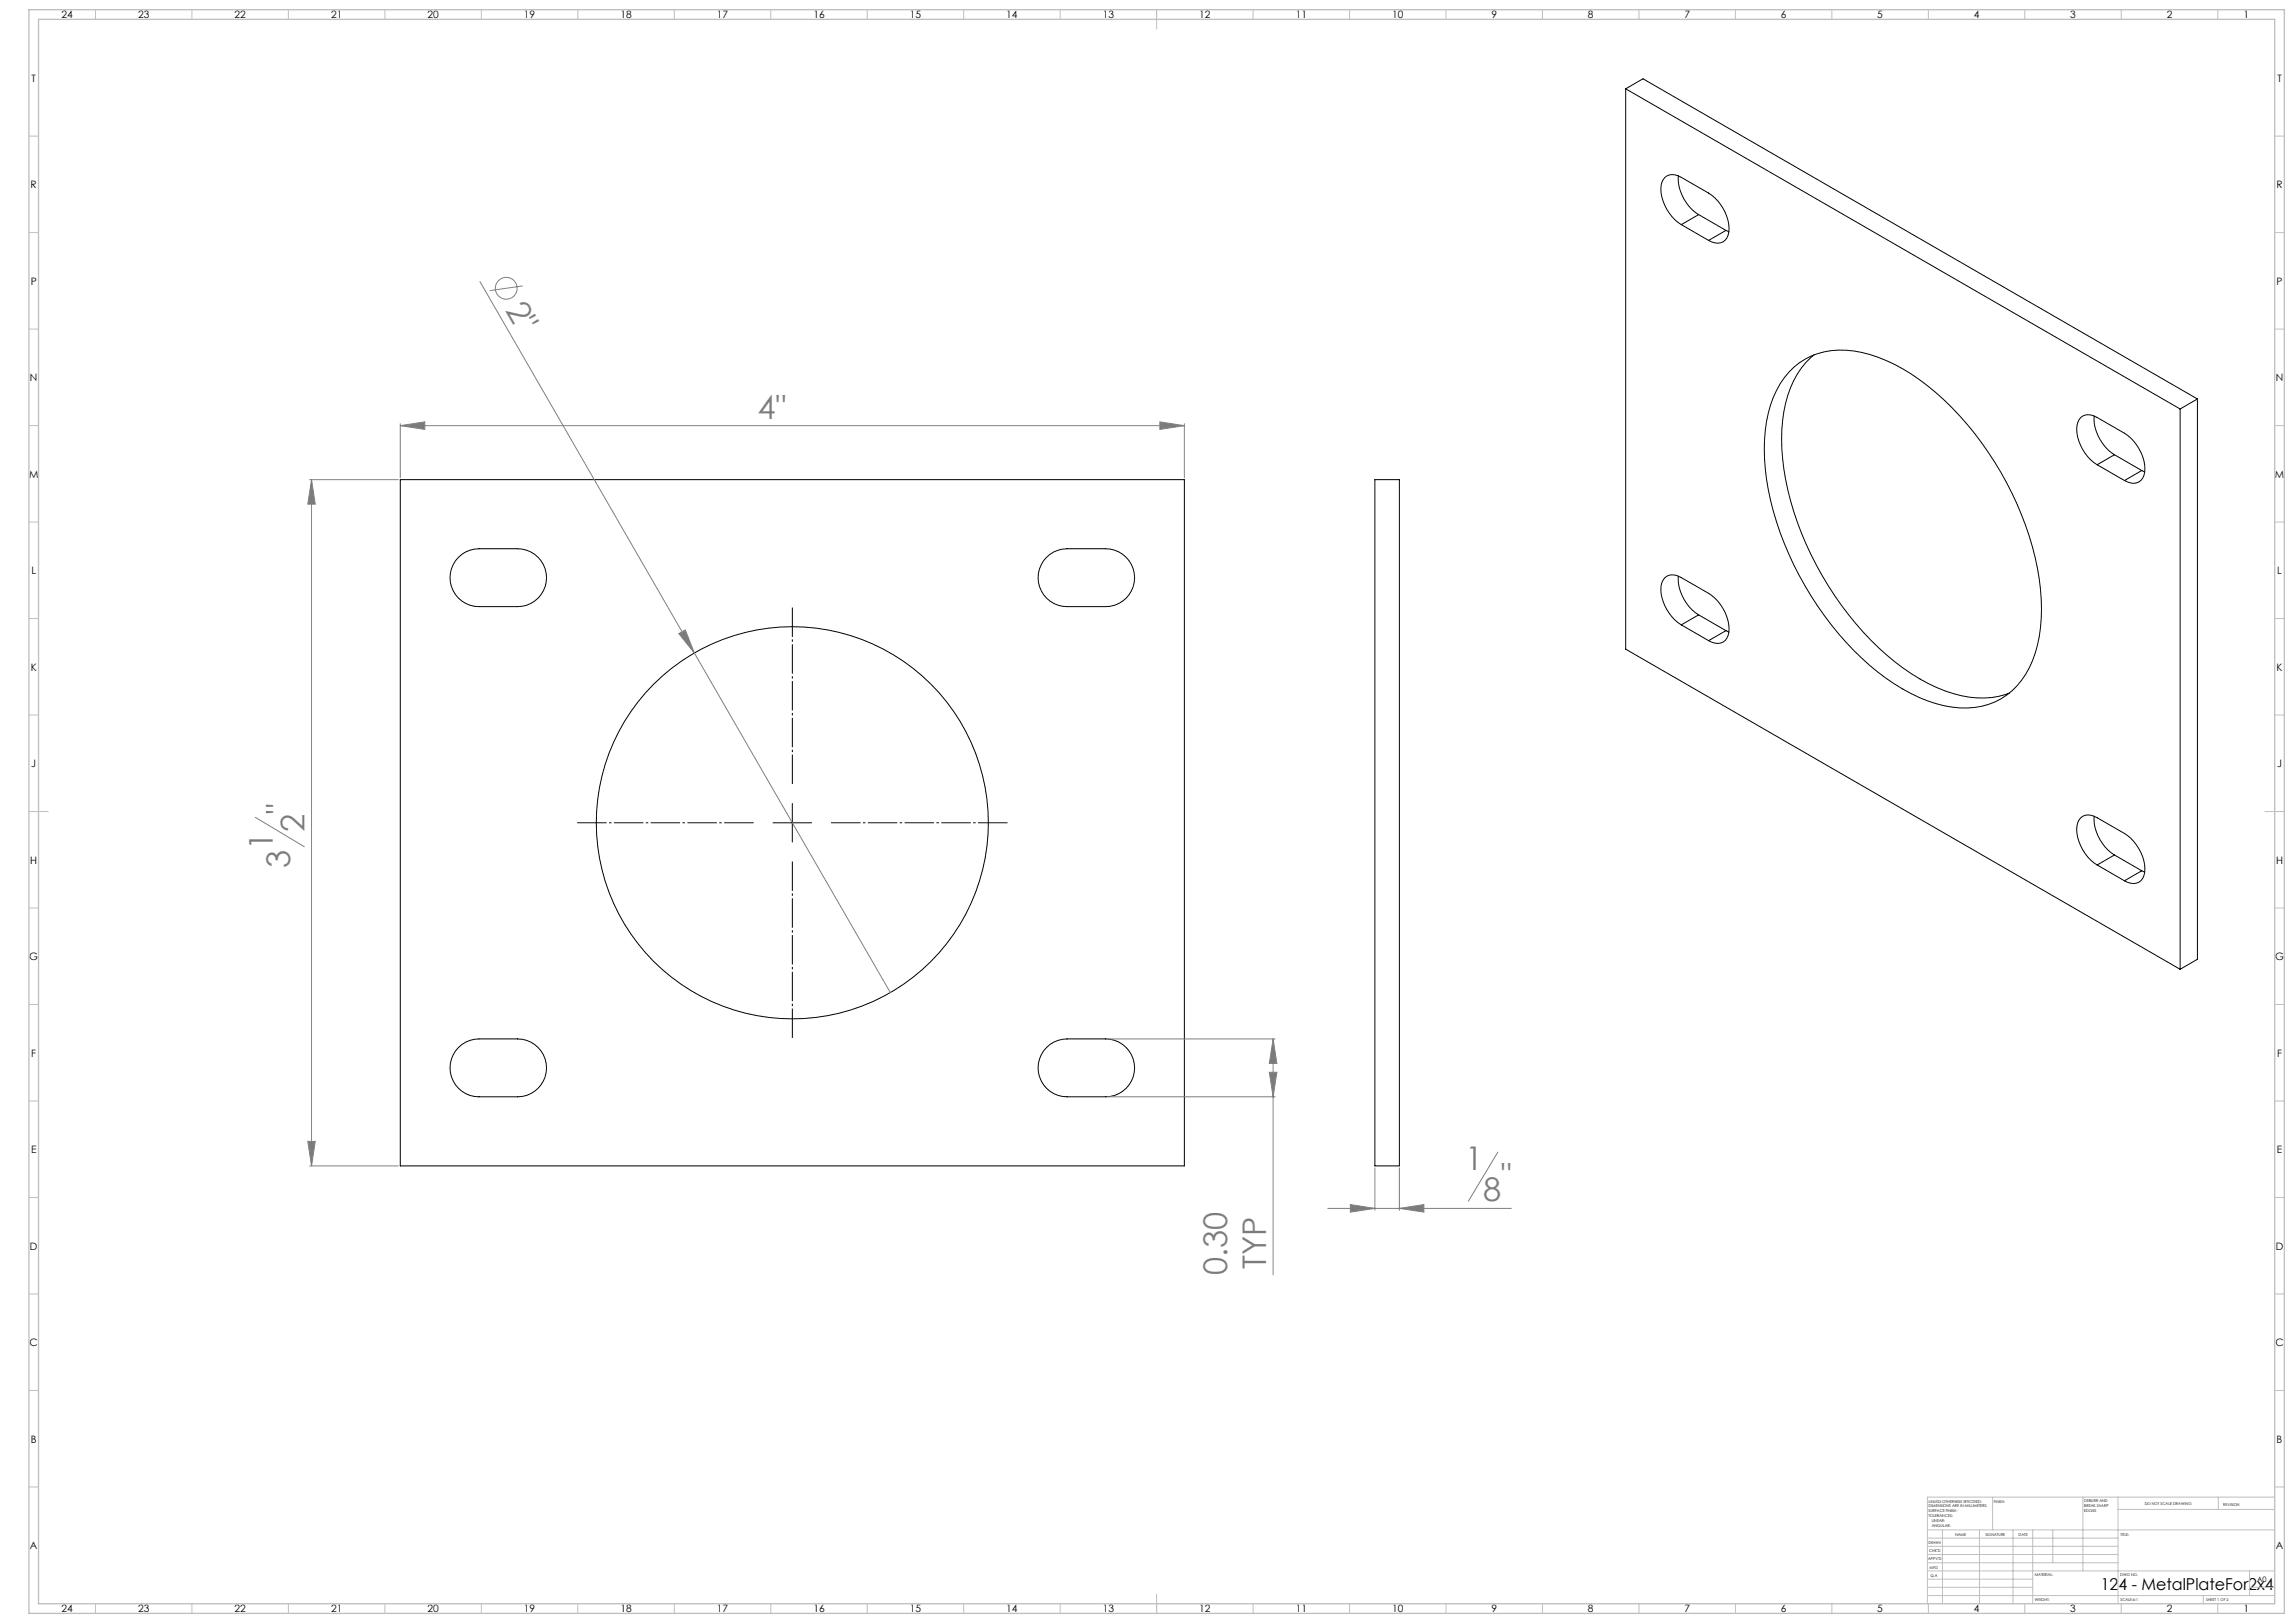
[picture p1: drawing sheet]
<svg xmlns="http://www.w3.org/2000/svg" width="1189mm" height="841mm" viewBox="0 0 1189 841" stroke-linecap="round" stroke-linejoin="round" font-family="sans-serif">
<defs><g id="words">
<g font-size="16.9" fill="#808080">
<text x="262" y="161" transform="rotate(60 262 161)">2&quot;</text>
<text x="393" y="217">4&quot;</text>
<text x="150" y="422" transform="rotate(-90 150 422)">&quot;</text>
<text x="158" y="431" transform="rotate(-90 158 431)">2</text>
<text x="141" y="441" transform="rotate(-90 141 441)">1</text>
<text x="150" y="450" transform="rotate(-90 150 450)">3</text>
<text x="759" y="606">1</text>
<text x="778" y="615">&quot;</text>
<text x="769" y="622">8</text>
<text x="656" y="658" transform="rotate(-90 656 658)">TYP</text>
<text x="636" y="661" transform="rotate(-90 636 661)">0.30</text>
</g>
<text font-size="8.5" x="1089" y="824">124 - MetalPlateFor2x4</text>
<g font-size="5.3">
<text x="32" y="9">24</text>
<text x="72" y="9">23</text>
<text x="122" y="9">22</text>
<text x="172" y="9">21</text>
<text x="222" y="9">20</text>
<text x="272" y="9">19</text>
<text x="322" y="9">18</text>
<text x="372" y="9">17</text>
<text x="422" y="9">16</text>
<text x="472" y="9">15</text>
<text x="522" y="9">14</text>
<text x="572" y="9">13</text>
<text x="622" y="9">12</text>
<text x="672" y="9">11</text>
<text x="722" y="9">10</text>
<text x="773" y="9">9</text>
<text x="823" y="9">8</text>
<text x="873" y="9">7</text>
<text x="923" y="9">6</text>
<text x="973" y="9">5</text>
<text x="1023" y="9">4</text>
<text x="1073" y="9">3</text>
<text x="1123" y="9">2</text>
<text x="1163" y="9">1</text>
<text x="16" y="42">T</text>
<text x="1180" y="42">T</text>
<text x="16" y="97">R</text>
<text x="1180" y="97">R</text>
<text x="16" y="147">P</text>
<text x="1180" y="147">P</text>
<text x="16" y="197">N</text>
<text x="1180" y="197">N</text>
<text x="15" y="247">M</text>
<text x="1179" y="247">M</text>
<text x="16" y="297">L</text>
<text x="1180" y="297">L</text>
<text x="16" y="347">K</text>
<text x="1180" y="347">K</text>
<text x="16" y="397">J</text>
<text x="1180" y="397">J</text>
<text x="16" y="447">H</text>
<text x="1180" y="447">H</text>
<text x="15" y="497">G</text>
<text x="1179" y="497">G</text>
<text x="16" y="547">F</text>
<text x="1180" y="547">F</text>
<text x="16" y="597">E</text>
<text x="1180" y="597">E</text>
<text x="16" y="647">D</text>
<text x="1180" y="647">D</text>
<text x="15" y="697">C</text>
<text x="1179" y="697">C</text>
<text x="16" y="747">B</text>
<text x="1180" y="747">B</text>
<text x="16" y="803">A</text>
<text x="1180" y="803">A</text>
<text x="32" y="835">24</text>
<text x="72" y="835">23</text>
<text x="122" y="835">22</text>
<text x="172" y="835">21</text>
<text x="222" y="835">20</text>
<text x="272" y="835">19</text>
<text x="322" y="835">18</text>
<text x="372" y="835">17</text>
<text x="422" y="835">16</text>
<text x="472" y="835">15</text>
<text x="522" y="835">14</text>
<text x="572" y="835">13</text>
<text x="622" y="835">12</text>
<text x="672" y="835">11</text>
<text x="722" y="835">10</text>
<text x="773" y="835">9</text>
<text x="823" y="835">8</text>
<text x="873" y="835">7</text>
<text x="923" y="835">6</text>
<text x="973" y="835">5</text>
<text x="1023" y="835">4</text>
<text x="1073" y="835">3</text>
<text x="1123" y="835">2</text>
<text x="1163" y="835">1</text>
</g>
<text font-size="3.9" x="1170" y="820">A0</text>
<g font-size="2">
<text x="1000" y="779">UNLESS OTHERWISE SPECIFIED:</text>
<text x="1033" y="779">FINISH:</text>
<text x="1080" y="778">DEBURR AND</text>
<text x="1112" y="780">DO NOT SCALE DRAWING</text>
<text x="1000" y="781">DIMENSIONS ARE IN MILLIMETERS</text>
<text x="1000" y="784">SURFACE FINISH:</text>
<text x="1080" y="781">BREAK SHARP</text>
<text x="1080" y="783">EDGES</text>
<text x="1152" y="780">REVISION</text>
<text x="1000" y="786">TOLERANCES:</text>
<text x="1001" y="789">LINEAR:</text>
<text x="1001" y="791">ANGULAR:</text>
<text x="1013" y="796">NAME</text>
<text x="1029" y="796">SIGNATURE</text>
<text x="1046" y="796">DATE</text>
<text x="1099" y="796">TITLE:</text>
<text x="1000" y="800">DRAWN</text>
<text x="999" y="808">APPV'D</text>
<text x="1000" y="804">CHK'D</text>
<text x="1000" y="813">MFG</text>
<text x="1001" y="817">Q.A</text>
<text x="1055" y="817">MATERIAL:</text>
<text x="1099" y="817">DWG NO.</text>
<text x="1055" y="830">WEIGHT:</text>
<text x="1099" y="830">SCALE:4:1</text>
<text x="1143" y="830">SHEET 1 OF 2</text>
</g>
</g></defs>
<g fill="none" stroke="#000" stroke-width=".52">
<path d="M843 46l287 166M843 46v290l287 166M843 46l9-5 287 166M870 91a23 23 0 0 0 10 20M871 116a22 22 0 0 1-10-21 6 6 0 0 1 10-3l15 8a22 22 0 0 1 10 22 6 6 0 0 1-10 3M871 116l15 9M880 111l-9 5M880 111l15 8M895 119l-9 6M895 119l1 1M930 190a40 40 0 0 1 39-6 114 114 0 0 1 54 41 158 158 0 0 1 35 91 56 56 0 0 1-15 42 42 42 0 0 1-44 5 127 127 0 0 1-57-49 149 149 0 0 1-27-86 53 53 0 0 1 15-38zM940 184a49 49 0 0 0-16 34 137 137 0 0 0 20 80 143 143 0 0 0 56 56 52 52 0 0 0 41 5"/>
<path d="M1085 216a23 23 0 0 0 11 20M1130 212v290M1139 207l-9 5M1139 207v290l-9 5M1096 236l-9 5M1096 236l14 8M207 249h407v355h-407zM713 249h12v355h-12zM1087 241a22 22 0 0 1-10-22 6 6 0 0 1 10-3l14 8a22 22 0 0 1 10 22 6 6 0 0 1-10 3M1087 241l14 8M1110 244l-9 5M1110 244l2 1"/>
<path d="M238 289a15 15 0 0 1 10-5h20a15 15 0 0 1 15 15 15 15 0 0 1-15 15h-20a15 15 0 0 1-14-9 15 15 0 0 1 4-16zM542 289a15 15 0 0 1 11-5h20a15 15 0 0 1 15 15 15 15 0 0 1-15 15h-20a15 15 0 0 1-14-9 15 15 0 0 1 3-16zM870 299a23 23 0 0 0 10 20M880 319l-9 5M880 319l15 8M871 324a22 22 0 0 1-10-22 6 6 0 0 1 10-3l15 8a22 22 0 0 1 10 22 6 6 0 0 1-10 3M871 324l15 8M895 327l-9 5M895 327l1 1M411 416v20M401 426h20M1085 423a23 23 0 0 0 11 20"/>
<path d="M1087 448a22 22 0 0 1-10-22 6 6 0 0 1 10-2l14 8a22 22 0 0 1 10 22 6 6 0 0 1-10 2M1087 448l14 8M1096 443l-9 5M1096 443l14 8M1110 451l-9 5M1110 451l2 1M238 543a15 15 0 0 1 10-5h20a15 15 0 0 1 15 15 15 15 0 0 1-15 15h-20a15 15 0 0 1-14-9 15 15 0 0 1 4-16zM542 543a15 15 0 0 1 11-5h20a15 15 0 0 1 15 15 15 15 0 0 1-15 15h-20a15 15 0 0 1-14-9 15 15 0 0 1 3-16z"/>
<circle cx="411" cy="426" r="102"/>
</g>
<g fill="none" stroke="#808080" stroke-width=".52">
<path d="M249 146l111 192M271 148l-17 3M207 220v28M601 219l13 2-13 2zM614 220v28M207 221l13-2v4zM207 221h407M160 249h46M161 249l2 12h-3zM161 249v355M352 328l3-2 5 12zM360 338l101 176"/>
<path d="M132 424l26 15M574 538h87M660 538l2 13h-4zM660 538v123M658 556h4l-2 12zM574 568h87M160 591h3l-2 13zM776 597l-15 25M160 604h46M713 605v22M725 605v22M688 626h95"/>
<path d="M700 624l13 2-13 2zM725 626l13-2v4z"/>
<circle cx="262" cy="149" r="6"/>
</g>
<path d="M411 406v-91M391 426h-92M431 426h91M411 446v92" fill="none" stroke="#000" stroke-width=".52" stroke-dasharray="15.2 1.3 1.3 1.3" stroke-dashoffset="-.1" stroke-linecap="butt"/>
<g fill="none" stroke="#c0c0c0" stroke-width=".52">
<path d="M49 5v5M99 5v5M149 5v5M199 5v5M249 5v5M299 5v5M349 5v5M399 5v5M449 5v5M499 5v5M549 5v5M599 5v10"/>
<path d="M649 5v5M699 5v5M749 5v5M799 5v5M849 5v5M899 5v5M949 5v5M999 5v5M1049 5v5M1099 5v5M1149 5v5M15 71h5"/>
<path d="M1179 71h5M15 121h5M1179 121h5M15 171h5M1179 171h5M15 221h5M1179 221h5M15 271h5M1179 271h5M15 321h5M1179 321h5M15 371h5"/>
<path d="M1179 371h5M15 421h10M1174 421h10M15 471h5M1179 471h5M15 521h5M1179 521h5M15 571h5M1179 571h5M15 621h5M1179 621h5M15 671h5"/>
<path d="M1179 671h5M15 721h5M1179 721h5M15 771h5M1033 776v17M1080 776v38M1098 776v55M1150 776v6M1179 771h5M1179 776h-180v55M999 793h180M999 797h99"/>
<path d="M1007 793v38M1026 793v38M1043 793v38M1054 793v38M1064 793v17M1098 782h81M999 810h99M999 806h99M999 801h99M999 818h55M999 814h180M1166 814v13"/>
<path d="M49 831v5M99 831v5M149 831v5M199 831v5M249 831v5M299 831v5M349 831v5M399 831v5M449 831v5M499 831v5M549 831v5M599 826v10"/>
<path d="M649 831v5M699 831v5M749 831v5M799 831v5M849 831v5M899 831v5M949 831v5M999 827h180M999 823h55M999 831v5M1049 831v5M1099 831v5"/>
<path d="M1142 827v4M1149 831v5M1166 823h13"/>
</g>
<path d="M15 5h1169v831h-1169zM20 10h1159v821h-1159z" fill="none" stroke="#c0c0c0" stroke-width=".7"/>
<g fill="#808080">
<path d="M352 328l3-2 5 12z"/>
<path d="M700 624l13 2-13 2zM725 626l13-2v4z"/>
<path d="M601 219l13 2-13 2zM207 221l13-2v4z"/>
<path d="M161 249l2 12h-3zM160 591h3l-2 13zM660 538l2 13h-4zM658 556h4l-2 12z"/>
</g>
<use href="#words"/>
</svg>
